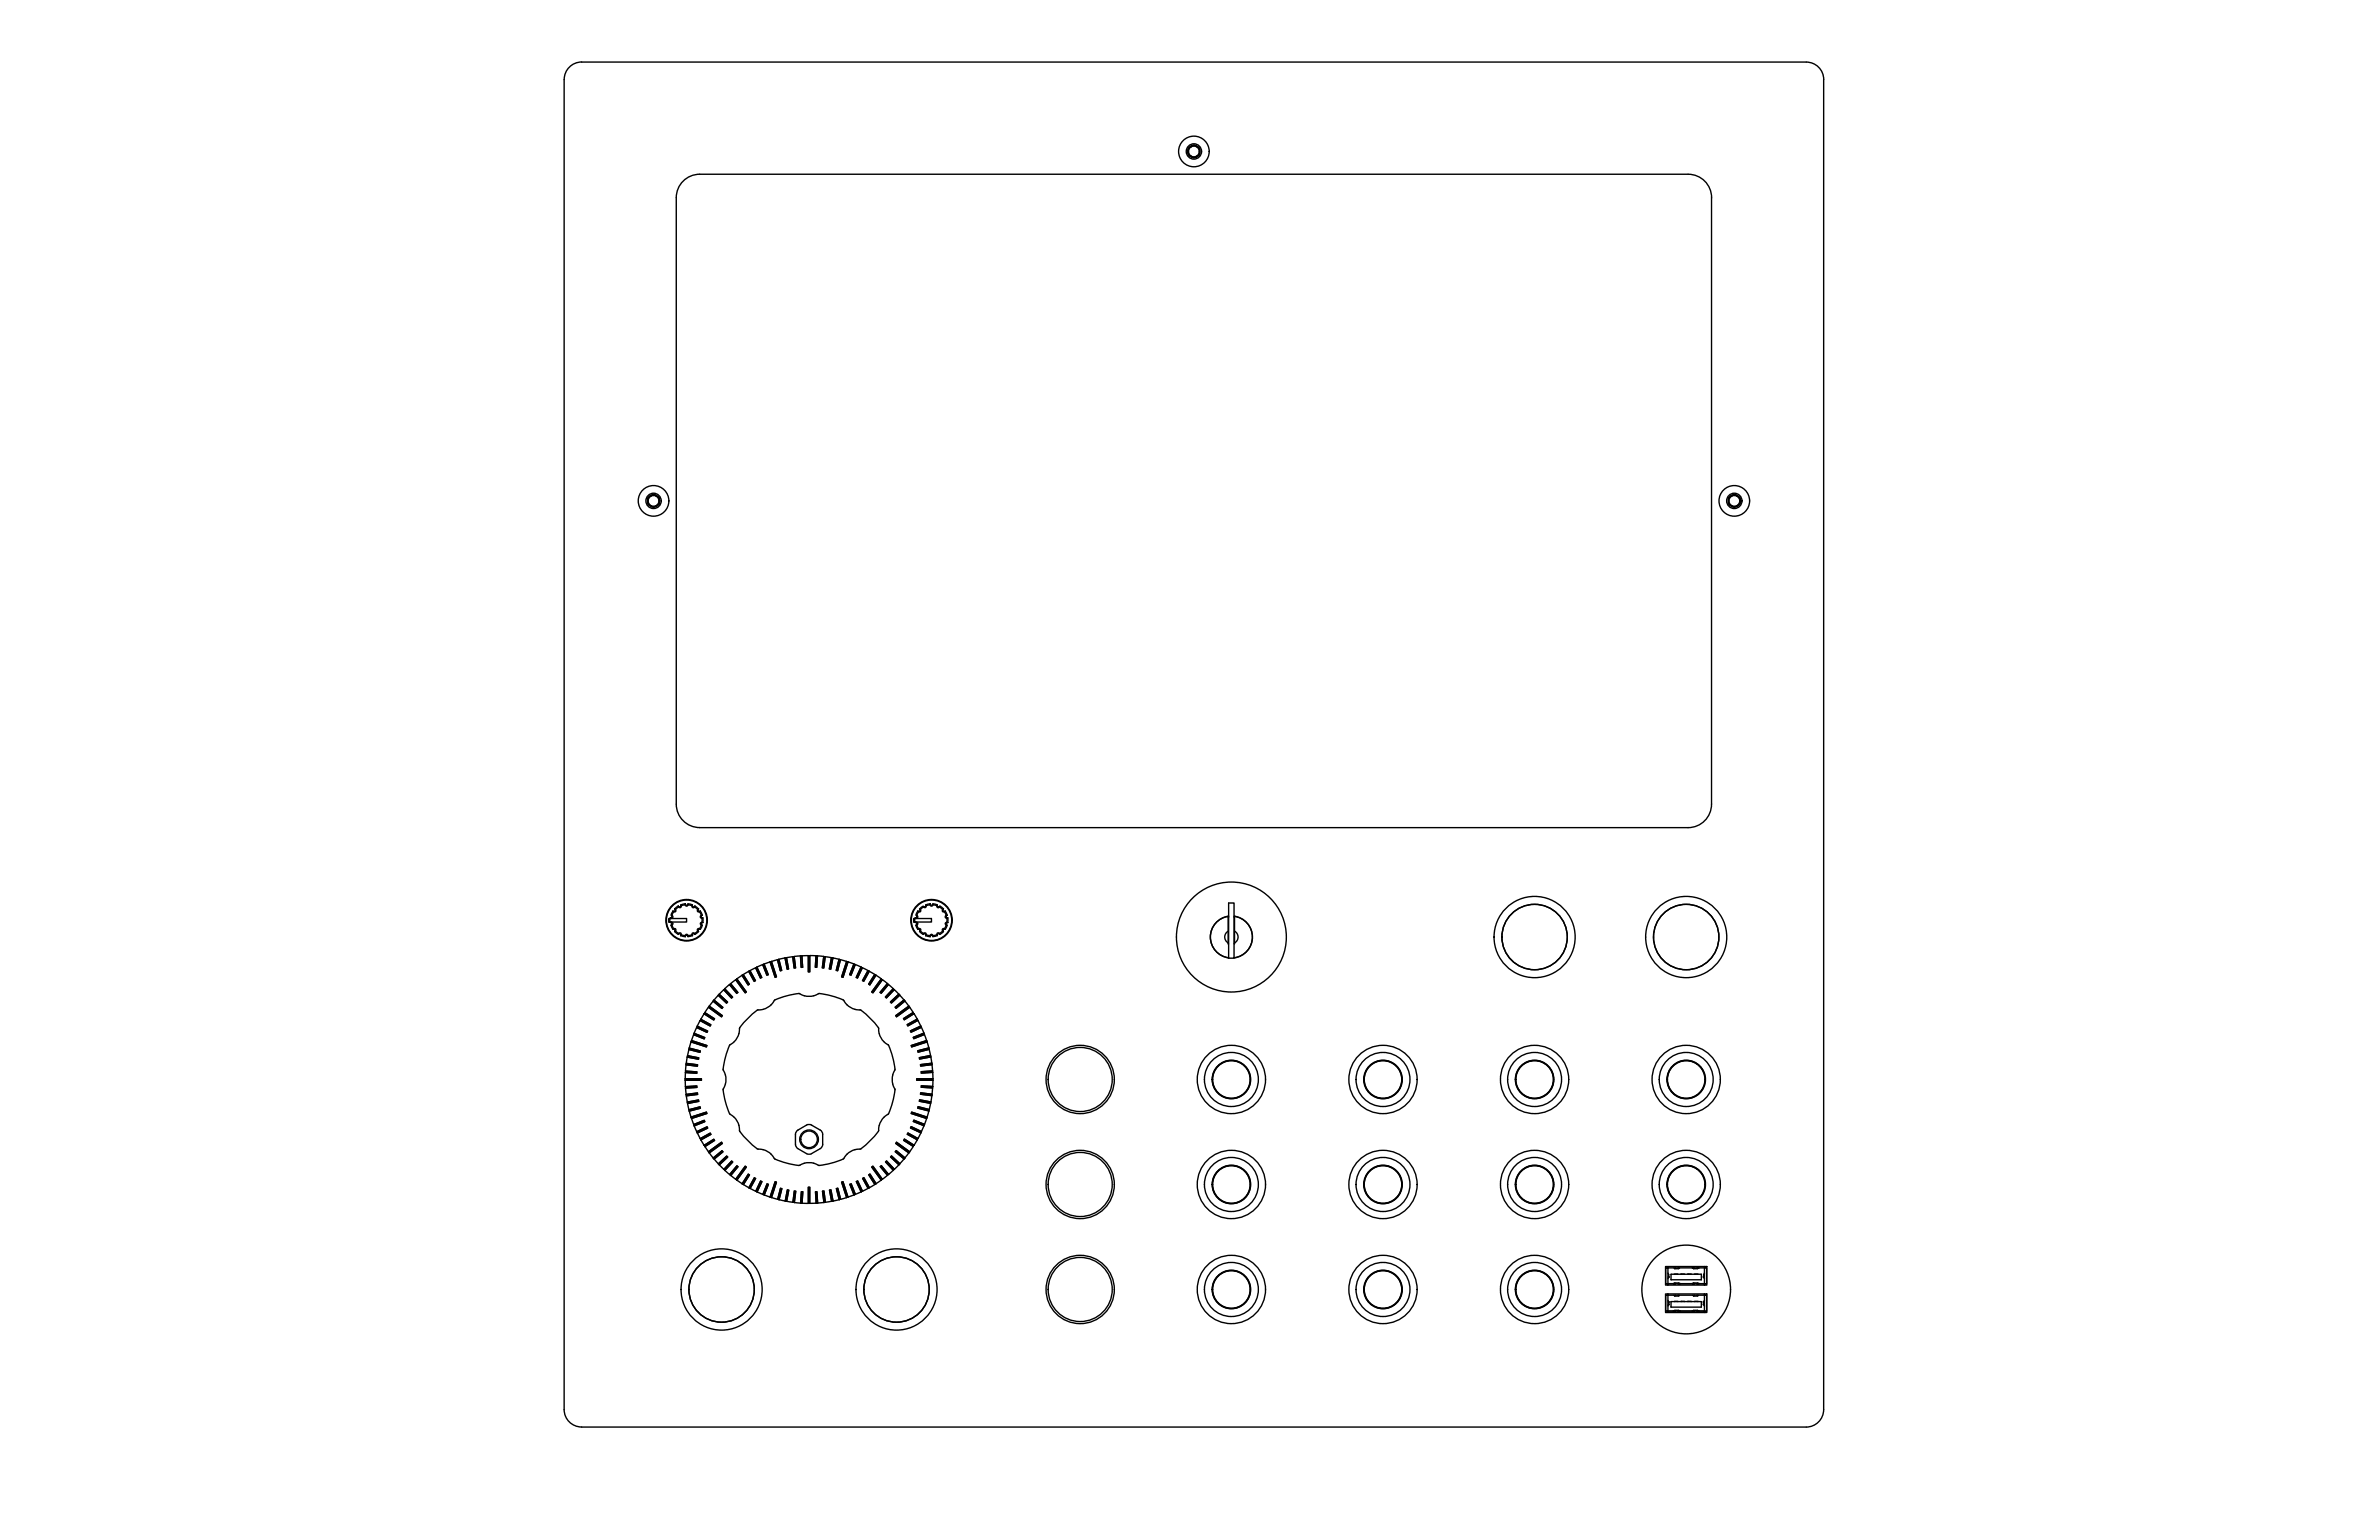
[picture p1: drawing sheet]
<svg xmlns="http://www.w3.org/2000/svg" width="864mm" height="559mm" viewBox="0 0 864 559" stroke-linecap="round" stroke-linejoin="round" font-family="sans-serif">
<!-- layer: Visible -->
<g fill="none" stroke="#000" stroke-width=".51">
<path d="M206.7 24.4a6.2 6.2 0 0 1 4.4-1.9h444.6a6.3 6.3 0 0 1 6.3 6.4v482.6a6.4 6.4 0 0 1-6.3 6.3h-444.6a6.4 6.4 0 0 1-6.3-6.3v-482.6a6.4 6.4 0 0 1 1.9-4.5zM431.4 53.8l.8-.4a1.45 1.45 0 0 1 2.3-.1 1.63 1.63 0 0 1 .9 2.2 1.26 1.26 0 0 1-1.1 1.2 1.61 1.61 0 0 1-2.4-.3 1.29 1.29 0 0 1-.5-1.6zM612.8 63.2h-358.8a8.5 8.5 0 0 0-8.5 8.5v220.1a8.5 8.5 0 0 0 8.5 8.5h358.8M612.8 63.2a8.5 8.5 0 0 1 8.5 8.5v220.1a8.5 8.5 0 0 1-8.5 8.5M235.2 180.6l.8-.4a1.93 1.93 0 0 1 3 .3l.2 .1v.9a1.44 1.44 0 0 1-1.1 2.1 1.65 1.65 0 0 1-2.3-.4 1.28 1.28 0 0 1-.6-1.6zM627.6 180.6l.7-.4a1.93 1.93 0 0 1 3 .3l.2 .1v.9a1.44 1.44 0 0 1-1.1 2.1 1.63 1.63 0 0 1-2.3-.4 1.28 1.28 0 0 1-.5-1.6zM243.1 333.3h-.3v1.3h6.4v-1.3h-6.1v1.3M243.3 334.5v.3M243.3 333.1v.2M243.6 335.7l.7 1.5M243.7 334.6v.1M243.7 334.7l-.4 .1a.5 .5 0 0 1 .6 .4 .5 .5 0 0 1-.4 .5h.4"/>
<path d="M243.7 333.2v.1M243.7 334.7l.6 .4a1.67 1.67 0 0 0 .2 2l-.2 .1a.5 .5 0 0 1 .7 .1 .5 .5 0 0 1-.1 .7l.3-.2M243.9 332.2a.5 .5 0 0 1 .4 .6 .5 .5 0 0 1-.6 .4M243.9 332.2l-.4-.1a.5 .5 0 0 1 .4 .6 .5 .5 0 0 1-.6 .4l.4 .1M244.3 330.6l-.7 1.5M244.6 330.8l-.7 1.4M244.6 337l.7 .1-.1 .7M244.9 338l1.3 1M245.2 330.1l-.3-.3a.5 .5 0 0 1 .1 .7 .5 .5 0 0 1-.7 .1l.3 .2M245.2 337.8l1.2 .9M245.2 330l.1 .7-.7 .1M246.2 328.8l-1.3 1"/>
<path d="M246.2 328.8a.49 .49 0 0 0 .7 .2 .49 .49 0 0 0 .2-.6 .56 .56 0 0 1-.1 .9 .56 .56 0 0 1-.8-.5zM246.4 338.8l-.2 .3a.5 .5 0 0 1 .7-.3 .5 .5 0 0 1 .2 .7l.2-.3M246.4 329.1l-1.2 .9M246.4 338.7l.6-.2 .3 .7M247.1 339.5l1.6 .4M247.3 339.2l1.4 .3M248.7 328.3l-1.4 .4M248.8 339.5v.4a.5 .5 0 0 1 .4-.5 .5 .5 0 0 1 .5 .5v-.4M248.8 328.3v-.3a.5 .5 0 0 0 .4 .5 .5 .5 0 0 0 .5-.5v.3M248.8 328.3l.4 .5 .5-.5M248.8 339.5l.4-.5 .5 .5M248.8 328l-1.7 .3"/>
<path d="M249.7 328.3l1.5 .4M249.7 328l1.7 .3M251.2 339.2l-1.5 .3M251.4 328.4a.49 .49 0 0 0 .2 .6 .49 .49 0 0 0 .7-.2 .56 .56 0 0 1-.8 .5 .56 .56 0 0 1-.1-.9zM251.4 339.5l-1.7 .4M252.1 338.8l.2 .3a.5 .5 0 0 0-.7-.3 .5 .5 0 0 0-.2 .7l-.2-.3M252.1 338.7l-.6-.2-.3 .7M252.1 329.1l1.2 .9M252.3 328.8l1.3 1M253.3 330.1l.3-.3a.5 .5 0 0 0-.1 .7 .5 .5 0 0 0 .7 .1l-.3 .2M253.3 330l-.1 .7 .7 .1M253.3 337.8l-1.2 .9"/>
<path d="M253.6 338l-1.3 1.1M253.9 337l-.7 .1 .1 .7M253.9 330.8l.7 1.4M254.2 330.6l.7 1.5M254.6 332.2a.5 .5 0 0 0-.4 .6 .5 .5 0 0 0 .6 .4M254.6 332.2l.3-.1a.5 .5 0 0 0-.3 .6 .5 .5 0 0 0 .5 .4l-.3 .1M254.8 334.7l.3 .1a.5 .5 0 0 0-.6 .4 .5 .5 0 0 0 .4 .5h-.3M254.8 333.2v1.5M254.8 334.7l-.6 .4a1.96 1.96 0 0 1-.1 2l.1 .1a.5 .5 0 0 0-.7 .1 .5 .5 0 0 0 .1 .7l-.3-.2M254.9 335.7l-.7 1.5M255.1 333.1v1.7M332 333.3h-.3v1.3h6.4v-1.3h-6.1v1.3"/>
<path d="M332.2 334.5v.3M332.2 333.1v.2M332.5 335.7l.7 1.5M332.6 334.6v.1M332.6 333.2v.1M332.6 334.7l-.4 .1a.5 .5 0 0 1 .6 .3 .5 .5 0 0 1-.3 .6h.3M332.6 334.7l.6 .4a1.89 1.89 0 0 0 .1 2l-.1 .1a.5 .5 0 0 1 .7 .1 .5 .5 0 0 1-.1 .7l.3-.2M332.8 332.2a.5 .5 0 0 1 .4 .6 .5 .5 0 0 1-.6 .4M332.8 332.2l-.3-.1a.5 .5 0 0 1 .3 .6 .5 .5 0 0 1-.6 .4l.4 .1M333.2 330.6l-.8 1.5M333.5 337l.7 .1-.1 .7M333.8 338l1.3 1"/>
<path d="M334.1 330.1l-.3-.3a.5 .5 0 0 1 .1 .7 .5 .5 0 0 1-.7 .1l.3 .2-.7 1.4M334.1 337.8l1.2 .9M334.1 330l.1 .7-.7 .1M335.1 328.8a.5 .5 0 0 0 .7 .2 .5 .5 0 0 0 .2-.6 .56 .56 0 0 1-.1 .9 .56 .56 0 0 1-.8-.5zM335.1 328.8l-1.3 1M335.3 338.8l-.2 .3a.51 .51 0 0 1 .7-.3 .51 .51 0 0 1 .2 .7l.2-.3M335.3 329.1l-1.2 .9M335.3 338.7l.6-.2 .3 .7M336 339.5l1.6 .4M336.2 339.2l1.4 .3M337.6 328.3l-1.4 .4M337.7 339.5v.4a.5 .5 0 0 1 .4-.5 .5 .5 0 0 1 .5 .5v-.4"/>
<path d="M337.7 328.3v-.3a.5 .5 0 0 0 .4 .5 .5 .5 0 0 0 .5-.5v.3M337.7 328.3l.4 .5 .5-.5M337.7 339.5l.4-.5 .5 .5M337.7 328l-1.7 .3M338.6 328.3l1.5 .4M338.6 328l1.7 .3M340.1 339.2l-1.5 .3M340.3 328.4a.49 .49 0 0 0 .2 .6 .49 .49 0 0 0 .7-.2 .56 .56 0 0 1-.8 .5 .56 .56 0 0 1-.1-.9zM340.3 339.5l-1.7 .4M341 338.8l.2 .3a.5 .5 0 0 0-.7-.3 .5 .5 0 0 0-.2 .7l-.2-.3M341 338.7l-.6-.2-.3 .7M341 329.1l1.2 .9"/>
<path d="M341.2 328.8l1.3 1M342.2 330.1l.3-.3a.5 .5 0 0 0-.1 .7 .5 .5 0 0 0 .7 .1l-.3 .2M342.2 337.8l-1.2 .9M342.2 330v.7l.6 .1M342.5 338l-1.3 1.1M342.8 330.8l.7 1.4M342.8 337l-.6 .1v.7M343.1 330.6l.7 1.5M343.5 332.2a.5 .5 0 0 0-.4 .6 .5 .5 0 0 0 .6 .4M343.5 332.2l.3-.1a.5 .5 0 0 0-.3 .6 .5 .5 0 0 0 .6 .4l-.4 .1M343.7 334.7l.4 .1a.5 .5 0 0 0-.7 .3 .5 .5 0 0 0 .4 .6h-.3M343.7 333.2v1.5"/>
<path d="M343.7 334.7l-.6 .4a1.96 1.96 0 0 1-.1 2l.1 .1a.5 .5 0 0 0-.7 .1 .5 .5 0 0 0 .1 .7l-.3-.2M343.8 335.7l-.7 1.5M344 333.1v1.7M445.9 337.9a2.42 2.42 0 0 0 0 4.2M446 332.9v9.6M446 327.7h2v20h-2zM446 332.5a7.6 7.6 0 0 0-6.6 7.5 7.6 7.6 0 0 0 6.6 7.6M448 332.9v9.6M448 332.5a7.6 7.6 0 0 1 6.6 7.5 7.6 7.6 0 0 1-6.6 7.6M448.2 337.9a2.42 2.42 0 0 1 0 4.2M262.7 359.1v.1M262.7 359.1l-1.6 1.7"/>
<path d="M262.7 359.2l2.9 3M263.1 358.8l2.8 3-.3 .4-2.9-3.1M263.1 358.8h.1M263.1 358.8l2.8 3M263.1 358.8l-.3 .4M264.8 357.2l-1.7 1.6M264.8 357.3h.1M264.8 357.3l2.7 3.2M265.2 356.9l2.7 3.2-.4 .4-2.7-3.2M265.2 356.9v.1M265.2 357l2.7 3.1M265.2 357l-.3 .3"/>
<path d="M267.1 355.5h.1M267.1 355.5l-1.9 1.4M267.1 355.5l3.4 4.8M267.5 355.2l3.4 4.8-.4 .3-3.4-4.8M267.5 355.2h.1M267.5 355.2l3.4 4.8M267.5 355.2l-.4 .3M269.4 353.9h.1M269.4 353.9l-1.9 1.3M269.4 353.9l2.2 3.5M269.8 353.6l2.2 3.5-.4 .3-2.2-3.5M269.8 353.6v.1"/>
<path d="M269.8 353.7l2.2 3.4M269.8 353.7l-.4 .2M271.8 352.4v.1M271.8 352.4l-2 1.2M271.8 352.5l2 3.6M272.2 352.2l2 3.7-.4 .2-2-3.7M272.2 352.2l2 3.7M272.3 352.2l-.5 .3M274.3 351.2l-2.1 1M274.3 351.2l1.8 3.7M274.7 350.9l1.8 3.8-.4 .2-1.8-3.7M274.7 350.9l1.8 3.8"/>
<path d="M274.8 351l-.5 .2M276.9 350l-2.1 .9M276.9 350v.1M276.9 350.1l1.5 3.8M277.3 349.8l1.6 3.9-.5 .2-1.5-3.9M277.3 349.8l.1 .1M277.4 349.9l1.5 3.8M277.4 349.9l-.5 .2M280 348.9l1.9 5.6-.5 .1-1.9-5.6 1.9 5.6M280 348.9l1.9 5.6M280.1 348.9l-2.7 .9M282.2 348.2l1.1 4.1"/>
<path d="M282.2 348.2l-2.2 .7M282.7 348.1l1.1 4-.5 .2-1.1-4.1M282.7 348.1h.1M282.7 348.1l-.5 .2M282.7 348.1l1.1 4M285 347.6l.8 4.1M285 347.6l-2.3 .5M285.5 347.5l.8 4.1-.5 .1-.8-4.1M285.5 347.5l.8 4.1M285.5 347.5l-.5 .1M287.8 347.2l.5 4.1M287.8 347.2h.1"/>
<path d="M287.8 347.1l-2.3 .4M288.3 347.1l.5 4.1-.5 .1-.5-4.1M288.3 347.1l.5 4.1M288.3 347.1l-.5 .1M290.6 346.8l-2.3 .3M290.6 346.9l.3 4.1h.5M290.6 346.9l.3 4.1M291.1 346.8l.3 4.2zM293.4 346.8v5.9h.5v-5.9M293.4 346.8v5.9M293.4 346.8l-2.8 .1M293.9 346.8v5.9"/>
<path d="M294 346.8h-.6M294 346.7l2.2 .1M296.2 346.8l-.2 4.2h.5l.2-4.1M296.2 346.9l-.2 4.1M296.2 346.8v.1M296.2 346.9h.5M296.7 346.9h.1M296.7 346.9l-.2 4.1M296.7 346.8l2.4 .3M299 347.1l-.5 4.1 .5 .1 .6-4.2M299 347.1l-.5 4.1M299 347.1h.1"/>
<path d="M299 347.1l.5 .1M299.6 347.1v.1M299.6 347.2l-.6 4.1M299.6 347.1l2.2 .4M301.8 347.5l.5 .1M301.8 347.5l-.7 4.1 .5 .1 .7-4.1M301.8 347.5l-.7 4.1M301.8 347.5h.1M302.3 347.6l-.7 4.1M302.3 347.6l2.3 .5M304.6 348.1l-1 4 .5 .2 1-4.1M304.6 348.1l-1 4"/>
<path d="M304.6 348.1h.1M304.6 348.1l.5 .1M305.1 348.3l-1 4M305.1 348.2l2.2 .7M305.1 348.2v.1M307.3 348.9l.5 .2M307.3 348.9l-1.8 5.6 .5 .1 1.8-5.6M307.3 348.9l-1.8 5.6M307.8 349l-1.8 5.6M307.8 349l2.2 .8M310 349.8l.4 .2M310 349.8l-1.6 3.9"/>
<path d="M310 349.8l-1.6 3.9 .5 .2 1.6-3.9M310 349.8h.1M310.4 350l-1.5 3.9M310.5 350h-.1M310.5 350l2.1 .9M312.6 350.9l.4 .3M312.6 350.9l-1.8 3.8 .5 .2 1.7-3.8M312.6 350.9l-1.8 3.8M312.6 350.9h.1M313 351.1l-1.7 3.8M313 351.1l2.1 1.1M315.1 352.2l.4 .3"/>
<path d="M315.1 352.2l-2 3.6M315.1 352.2l-2 3.6 .4 .3 2.1-3.7M315.1 352.2h.1M315.5 352.5l-2 3.6M315.5 352.4l2 1.2M315.6 352.4l-.1 .1M317.5 353.6l.5 .3M317.5 353.6l-2.2 3.5 .4 .3 2.3-3.5M317.5 353.6l-2.2 3.5M318 353.9l-2.3 3.5M318 353.9l1.9 1.3M319.9 355.2l.4 .3"/>
<path d="M319.9 355.2l-3.5 4.8M319.9 355.2l-3.5 4.8 .5 .3 3.4-4.8M319.9 355.2h.1M320.3 355.5l-3.4 4.8M320.3 355.5h.1M320.3 355.5l1.8 1.4M322.1 356.9l.4 .3M322.1 356.9l-2.6 3.2 .4 .3 2.6-3.2M322.1 356.9l-2.6 3.2M322.5 357.2l-2.6 3.2M322.5 357.2l1.8 1.5M324.2 358.8l-2.8 3"/>
<path d="M324.2 358.8l.4 .3M324.3 358.8l-2.9 3 .4 .3 2.8-3M324.3 358.8h-.1M324.6 359.1l-2.8 3M324.6 359.1l1.7 1.6M324.6 359.1h.1M250.8 378.1h.1M250.9 378l-.7 2.3M250.9 378.1l5.6 1.8M251 377.6l5.6 1.8-.1 .5-5.7-1.8M251 377.6l5.6 1.8M251.1 377.6l-.2 .5"/>
<path d="M251.8 375.4l-.8 2.2M251.8 375.4l3.9 1.6M252 375l-.2 .4M252 375l3.8 1.5-.1 .5-3.9-1.6M252 375l3.8 1.5M252.9 372.8l-.9 2.1M252.9 372.8v.1M252.9 372.9l3.8 1.7M253.1 372.4l3.8 1.7-.2 .5-3.8-1.8M253.1 372.4h.1M253.2 372.4l3.7 1.7M253.2 372.4l-.3 .4"/>
<path d="M254.2 370.3l-1.1 2.1M254.2 370.3l3.6 2M254.4 369.9l3.6 2-.2 .4-3.6-2M254.4 369.9l3.6 2M254.5 369.9l-.3 .4M255.6 367.9h.1M255.6 367.9l-1.2 1.9M255.6 367.9l3.5 2.2M255.8 367.4l3.6 2.3-.3 .4-3.5-2.2M255.8 367.4l.1 .1M255.9 367.5l3.5 2.2M255.9 367.4l-.3 .5"/>
<path d="M257.2 365.5l-1.4 1.9M257.2 365.5h.1M257.2 365.5l4.7 3.5M257.5 365.1l4.7 3.5-.3 .4-4.7-3.5M257.5 365.1h.1M257.5 365.1l4.7 3.5M257.5 365.1l-.3 .4M258.9 363.3l-1.4 1.8M258.9 363.3l3.2 2.6M259.2 362.9l3.2 2.6-.3 .4-3.2-2.6M259.2 362.9h.1M259.2 362.9l-.3 .4"/>
<path d="M259.2 362.9l3.2 2.6M260.7 361.1l.1 .1M260.7 361.1l-1.5 1.8M260.8 361.2l3 2.8M261.1 360.8l3 2.8-.3 .4-3.1-2.9M261.1 360.8h.1M261.1 360.8l3 2.8M261.1 360.8l-.3 .4M268.4 373.2a6.8 6.8 0 0 1-3.6 6.1l-1.5 4.3a10.1 10.1 0 0 0-.6 4.9l.6 1.5M281.1 363.1a6.8 6.8 0 0 1-6.2 3.4l-4 3.6-2.5 3.1M290 360.5l-5.3 1.1-3.6 1.4M290 360.5l2 .8"/>
<path d="M295.4 361.3l-1.7 .2-1.7-.2M297.1 360.6l-1.7 .7M297.1 360.6l4.7 .7a9.4 9.4 0 0 1 4.6 2l.7 .9a6.4 6.4 0 0 0 3.2 2M310.3 366.2l1 .2a2.59 2.59 0 0 1 2.6 1.3l2 1.8a9.8 9.8 0 0 1 3.1 3.9 6.8 6.8 0 0 0 3.6 5.9l1.4 4.3a9.6 9.6 0 0 1 .7 4.9 7 7 0 0 0 .2 6.9l-.9 4.4a9.8 9.8 0 0 1-1.9 4.7l-1.3 .9M326.2 360.8l.4 .3M326.2 360.8l-3 2.8M326.3 360.7l-3.1 2.9 .4 .4 3-2.9M326.3 360.7l-.1 .1M326.6 361.1l-3 2.9M326.6 361.1l1.5 1.7M326.6 361.1h.1M328.1 362.9l-3.1 2.6"/>
<path d="M328.1 362.8l1.8 2.3M328.1 362.8l-3.1 2.7 .3 .4 3.2-2.7-3.2 2.7M328.1 362.8v.1M329.9 365.1l.3 .4M329.9 365.1l-4.8 3.5M329.9 365.1l-4.8 3.5 .3 .4 4.8-3.5M329.9 365.1h.1M330.2 365.5l-4.8 3.5M330.2 365.5l1.3 1.9M330.2 365.5h.1M331.5 367.4l.2 .4M331.5 367.4l-3.5 2.2"/>
<path d="M331.5 367.4l-3.5 2.2 .3 .4 3.5-2.2M331.5 367.4h.1M331.7 367.8l-3.4 2.2M331.8 367.8h-.1M331.8 367.8l1.2 2M332.9 369.8l.3 .5M333 369.8l-3.7 2 .2 .5 3.7-2M333 369.8l-3.7 2M333.2 370.3l-3.7 2M333.2 370.2l1 2.1M334.2 372.3l.2 .5M334.2 372.3l-3.7 1.8"/>
<path d="M334.2 372.3h.1M334.2 372.3l-3.7 1.8 .2 .4 3.7-1.7M334.4 372.8l-3.7 1.7M334.5 372.8l.9 2.1M335.3 374.9l-3.8 1.5M335.3 374.9h.1M335.3 374.9l.2 .5M335.4 374.9l-3.9 1.5 .2 .5 3.9-1.5M335.5 375.4l-3.8 1.5M335.6 375.4l.9 2.7M335.6 375.4h-.1M336.5 378.1l-5.6 1.8"/>
<path d="M336.5 378.1l-5.6 1.8-.1-.5 5.6-1.8-5.6 1.8M336.5 378.1h.1M336.5 378l.7 2.2M248.7 391.5h5.9v.5h-5.9M248.7 391.5h5.9M248.7 392h5.9M248.8 392v2.3M248.8 391.4v.6M248.8 394.3l4.2-.2v.5l-4.2 .2M248.8 389.2h.1M248.8 394.3h.1M248.8 389.2v2.2"/>
<path d="M248.8 388.7l4.2 .2v.5l-4.2-.2M248.8 388.7h.1M248.8 394.8h.1M248.9 389.2l4.1 .2M248.9 394.8l.2 2.3M248.9 394.3v.5M248.9 388.7l4.1 .2M248.9 388.7v.5M249 386.4h.1M249 386.3l-.2 2.4M249.1 386.4l4.1 .5M249.1 385.8l4.1 .6v.5l-4.2-.5"/>
<path d="M249.1 397.1l4.1-.5 .1 .5-4.1 .5M249.1 385.8l.1 .1M249.1 397.1l.1 .5M249.1 397.6l.4 2.3M249.2 385.9l4 .5M249.2 385.8l-.1 .6M249.5 383.6l4.1 .7M249.5 383.6l-.4 2.2M249.5 399.9l4.1-.8 .1 .5-4.1 .8M249.5 399.9l.1 .5M249.6 383.1l4.1 .8-.1 .4-4.1-.7M249.6 383.1l4.1 .8"/>
<path d="M249.6 383.1l-.1 .5M250.1 380.8h.1M250.1 380.8l-.5 2.3M250.1 380.8l4 1M250.2 380.3l4 1.1-.1 .4-4-1M250.2 380.3h.1M250.2 380.3l4 1.1M250.2 380.3l-.1 .5M253 394.1l-4.1 .2M253 394.6l-4.1 .2M253.2 396.6l-4.1 .5M253.3 397.1l-4.1 .5"/>
<path d="M253.6 399.1l-4.1 .8M253.7 399.6l-4.1 .8M262.5 395.4l.8 4.4a8.4 8.4 0 0 0 2.1 4.8 7 7 0 0 1 3.2 5.9M263.3 393.4l-.8 2M263.3 390l.2 1.7-.2 1.7M332.8 391.5h5.8M332.8 392h5.8M333.7 399.6l4.1 .7M333.8 399.1l4.1 .8M334.1 397l4.1 .6M334.2 396.5l4.1 .6M334.4 394.5l4.1 .3"/>
<path d="M334.4 394l4.2 .3M337.1 380.3l-4 1M337.1 380.3h.1M337.1 380.2l.2 .5M337.2 380.3l-4.1 1 .2 .5 4-1.1M337.3 380.7l.5 2.3M337.3 380.7l-4 1.1M337.8 383v.5M337.8 383l-4.1 .8M337.8 383h.1M337.8 383l-4.1 .8 .1 .5 4.1-.8M337.9 399.9h.1"/>
<path d="M337.9 383.5l-4.1 .8M337.9 399.8l-.1 .5M337.9 383.5l.4 2.3M337.9 399.9l-4.1-.8-.1 .5 4.1 .7M337.9 383.5h.1M338.2 397.6h.1M338.2 385.8l-4.1 .5M338.2 385.8h.1M338.2 385.8l.1 .5M338.3 385.8l-4.2 .5 .1 .5 4.1-.5M338.3 397.6l-.4 2.2M338.3 397.1h.1"/>
<path d="M338.3 386.3l-4.1 .5M338.3 397l-.1 .6M338.3 386.3l.2 2.3M338.3 397.1l-4.1-.6-.1 .5 4.2 .6M338.3 386.3h.1M338.5 388.6v.5M338.5 394.8h.1M338.5 388.6l-4.1 .3M338.5 388.6h.1M338.5 388.6l-4.1 .3v.5l4.1-.3M338.5 389.1l-4.1 .3M338.5 394.7l-.2 2.4"/>
<path d="M338.6 394.2l-.1 .5M338.6 394.3l-4.2-.3v.5l4.1 .3M338.6 389.1l.1 2.3M338.6 391.4v.6M338.6 391.5h-5.8v.5h5.8M338.7 392l-.1 2.2M249.6 400.4h.1M249.6 400.4l.5 2.3M250.1 402.7l4-1.1 .2 .5-4.1 1.1M250.1 402.7h.1M250.1 402.7l.2 .5M250.2 403.2h.1"/>
<path d="M250.2 403.2l.7 2.2M250.8 405.4l5.7-1.9 .1 .5-5.6 1.8M250.9 405.3l-.1 .1M250.9 405.3l.2 .5M251 405.8l.8 2.2M251.1 405.8h-.1M251.8 408.1l3.9-1.6 .2 .5-3.9 1.5M251.8 408v.1M251.8 408l.2 .5M252 408.5h.1M252 408.5l.9 2.1M252.9 410.7l3.8-1.8 .2 .4-3.8 1.8"/>
<path d="M253 410.6l.2 .5M253 410.6l-.1 .1M253.1 411.1l1.1 2.1M253.2 411.1h-.1M254.1 401.6l-4 1.1M254.2 413.2l3.6-2 .3 .4-3.6 2M254.2 413.1l.3 .5M254.2 413.2h.1M254.3 402.1l-4 1.1M254.4 413.6l1.2 2M255.6 415.6l3.5-2.2 .3 .4-3.5 2.3M255.6 415.6l.3 .4"/>
<path d="M255.7 415.6h-.1M255.7 406.5l-3.9 1.5M255.9 407l-3.9 1.5M255.9 416l1.3 1.9M255.9 416v.1M256.5 403.5l-5.6 1.8M256.6 404l-5.5 1.8M256.7 408.9l-3.7 1.7M256.9 409.3l-3.7 1.8M257.2 417.9l4.7-3.4 .3 .4-4.7 3.4M257.2 417.9h.1M257.2 417.9l.3 .4"/>
<path d="M257.5 418.3l1.4 1.9M257.5 418.3h.1M257.8 411.2l-3.6 2M258.1 411.6l-3.6 2M259.1 413.4l-3.4 2.2M259.4 413.8l-3.5 2.2M261.9 414.5l-4.7 3.4M262.1 417.5l-3.2 2.7M262.2 414.9l-4.7 3.4M262.4 417.9l-3.1 2.7M263.8 419.5l-3 2.8M264.2 419.8l-3 2.9"/>
<path d="M268.5 410.5l3 3.4a8.6 8.6 0 0 0 4.2 3.1 6.9 6.9 0 0 1 5.6 3.6l4.3 1.5a8.5 8.5 0 0 0 5.1 .5 6.2 6.2 0 0 1 6.4 .2M288.8 415.2l.6 1.4 3.4 2M289.6 410.1l3.9-2.1 1.1 .2 3.2 1.9 .8 1.1v4M289.7 410.1l-.9 1.1v4M297.8 416.8l-3.5 2-1.5-.2M298.7 415.2l-.4 1.1-.5 .5M310.3 417.2a6.5 6.5 0 0 0-4 3.1M312.2 417l-1.9 .2M319.2 408.3l-.2 1a2.58 2.58 0 0 1-1.3 2.6l-3.1 3.3-2.4 1.8M320.9 405.4l-1.1 1.4-.6 1.5M323.3 419.8l3 2.8M323.6 419.4l3 2.9"/>
<path d="M325 417.9l3.2 2.6M325.1 414.9l4.8 3.4M325.3 417.5l3.2 2.6M325.4 414.5l4.8 3.4M328 413.8l3.5 2.2M328.3 413.3l3.5 2.2M329.3 411.6l3.7 2M329.6 411.1l3.6 2M329.9 418.3h.1M329.9 418.3l-1.4 1.8M330.2 417.9l-.3 .4M330.2 417.9h.1"/>
<path d="M330.2 417.9l-4.8-3.4-.3 .4 4.8 3.4M330.5 409.3l3.7 1.7M330.7 408.8l3.8 1.8M330.8 404l5.5 1.8M330.9 403.5l5.6 1.8M331.5 416h.1M331.5 406.9l3.9 1.6M331.5 416l-1.3 1.9M331.7 406.5l3.9 1.5M331.8 415.5l-.3 .4M331.8 415.5v.1M331.8 415.6l-3.5-2.3-.3 .5 3.5 2.2"/>
<path d="M333 413.6h.1M333 413.6l-1.2 2M333.1 402.1l4 1M333.2 413.1l-.3 .4M333.2 413.1h.1M333.2 413.1l-3.6-2-.3 .5 3.7 2M333.3 401.6l4 1M334.2 411l.1 .1M334.3 411l-1.1 2.1M334.5 410.6l-.3 .4M334.5 410.6h.1M334.5 410.6l-3.8-1.8-.2 .5 3.8 1.8"/>
<path d="M335.4 408.5l-.9 2.1M335.6 408l-.2 .4M335.6 408l-3.9-1.5-.2 .4 3.9 1.6M336.3 405.8h.1M336.4 405.8l-.8 2.2M336.5 405.3v.1M336.5 405.3l-.2 .5M336.5 405.4l-5.6-1.9-.1 .5 5.6 1.8M337.1 403.1h.1M337.2 403.1l-.7 2.3M337.3 402.6l-.1 .5M337.3 402.6l-4-1-.2 .5 4.1 1"/>
<path d="M337.8 400.3h.1M337.8 400.3l-.5 2.3M258.9 420.2l3.2-2.7 .3 .4-3.1 2.7M258.9 420.2h.1M259 420.2l.3 .3M259.2 420.6l1.6 1.7M260.8 422.3l3-2.8 .4 .3-3 2.9M260.8 422.3l.4 .3M261.1 422.7l1.7 1.6M262.8 424.3l2.8-3 .4 .3-2.9 3M262.8 424.3l.4 .3M263.1 424.7l1.8 1.5"/>
<path d="M264.9 426.2l2.6-3.2 .4 .3-2.6 3.2M264.9 426.2l.4 .3M265.3 426.5l1.8 1.4M265.3 426.5h.1M265.6 421.3l-2.8 3M266 421.6l-2.9 3M267.1 427.9l3.4-4.7 .4 .3-3.4 4.7M267.1 427.9h.1M267.1 427.9l.4 .3M267.5 428.2l1.9 1.3M267.5 423l-2.6 3.2M267.9 423.3l-2.6 3.2"/>
<path d="M269.4 429.6l2.3-3.6 .4 .3-2.3 3.5M269.4 429.5v.1M269.4 429.5l.5 .3M269.9 429.8l1.9 1.2M269.9 429.8h-.1M270.5 423.2l-3.4 4.7M270.9 423.5l-3.4 4.7M271.7 426l-2.3 3.5M271.8 431l2.1-3.6 .4 .2-2 3.6M271.9 431h-.1M271.9 430.9l.4 .3M272.1 426.3l-2.2 3.5"/>
<path d="M272.3 431.2l2.1 1.1M272.3 431.2h.1M273.9 427.4l-2 3.6M274.3 427.6l-2 3.6M274.3 432.3l1.8-3.8 .5 .3-1.8 3.7M274.4 432.3h-.1M274.4 432.2l.4 .3M274.8 432.5l2.1 .9M274.8 432.5h.1M276.1 428.5l-1.7 3.8M276.6 428.8l-1.8 3.7M276.9 433.4l1.6-3.8 .4 .1-1.5 3.9"/>
<path d="M277 433.4l.4 .2M277.4 433.6l2.2 .8M277.4 433.6h.1M278.5 429.6l-1.6 3.8M278.9 429.7l-1.5 3.9M279.6 434.3l1.8-5.5 .5 .1-1.9 5.7M279.6 434.3l.5 .2M280 434.5l2.3 .7M280.1 434.5l-.1 .1M281.4 428.8l-1.8 5.5M281.9 428.9l-1.8 5.6M282.3 435.2l1-4 .5 .1-1 4"/>
<path d="M282.3 435.1l.5 .2M282.8 435.3l2.3 .5M282.8 435.3h.1M283.3 431.2l-1 4M283.8 431.3l-1 4M285.1 435.8l.7-4.1 .5 .1-.8 4.1M285.1 435.8h.1M285.1 435.8l.5 .1M285.6 435.9l2.2 .4M285.6 435.9h-.1M285.8 431.7l-.7 4.1M286.3 431.8l-.7 4.1"/>
<path d="M287.8 436.3l.6-4.1h.5l-.6 4.2M287.8 436.2v.1M287.8 436.2l.6 .1M288.3 436.3l2.4 .3M288.4 432.2l-.6 4M288.4 436.3l-.1 .1M288.9 432.2l-.5 4.1M290.6 436.6l.3-4.2h.5l-.3 4.2M290.6 436.5v.1M290.7 436.5l.5 .1M290.9 432.4l-.3 4.1M291.1 436.6h.1"/>
<path d="M291.2 436.6l2.2 .1M291.4 432.4l-.3 4.2M293.4 430.8v5.9M293.9 430.8v5.9v-5.9h-.5v5.9M296 432.4l.3 4.2M296.3 436.6h.1M296.3 436.6h-2.9M296.5 432.4l.3 4.1M296.8 436.6l-.3-4.2h-.5l.3 4.2M296.8 436.5v.1M296.8 436.5h-.5M298.6 432.2l.5 4.1"/>
<path d="M299.1 432.1l.5 4.1M299.1 436.3v.1M299.1 436.3l-2.3 .2M299.6 436.2l-.5 .1M299.6 436.3l-.5-4.2-.5 .1 .5 4.2M299.6 436.2v.1M301.1 431.8l.8 4.1M301.6 431.7l.8 4.1M301.9 435.9l-2.3 .4M301.9 435.9h.1M302.4 435.8l-.8-4.1-.5 .1 .8 4.1M302.4 435.8h.1"/>
<path d="M302.4 435.8l-.5 .1M303.6 431.3l1.1 4M304.1 431.1l1 4M304.7 435.3h.1M304.7 435.3l-2.3 .5M305.1 435.2l-1-4.1-.5 .2 1.1 4M305.1 435.1v.1M305.1 435.1l-.4 .1M305.5 428.9l1.8 5.6M306 428.8l1.8 5.5M306.3 420.3l-4.5 1.8-4.7 .7M307.3 434.5v.1"/>
<path d="M307.4 434.5l-2.2 .7M307.8 434.3v.1M307.8 434.3l-.5 .2M307.8 434.4l-1.8-5.6-.5 .1 1.8 5.7M308.5 429.7l1.5 3.9M309 429.5l1.5 3.9M310 433.6h.1M310 433.6l-2.2 .8M310.5 433.4l-1.5-3.9-.5 .2 1.5 3.9M310.5 433.4l-.5 .2M310.9 428.7l1.7 3.8M311.3 428.5l1.8 3.7"/>
<path d="M312.6 432.5h.1M312.6 432.5l-2.1 .9M313.1 432.2v.1M313.1 432.2l-.5 .2M313.1 432.3l-1.8-3.8-.4 .2 1.7 3.8M313.1 427.6l2 3.6M313.6 427.3l2 3.6M315.1 431.2h.1M315.2 431.2l-2.1 1M315.4 426.3l2.2 3.4M315.6 430.9v.1M315.6 430.9l-.5 .3"/>
<path d="M315.6 431l-2-3.7-.5 .3 2.1 3.6M315.8 426l2.2 3.5M316.4 423.5l3.5 4.7M316.9 423.2l3.4 4.7M317.6 429.8l-2 1.2M318 429.5l-.4 .2M318 429.5h.1M318 429.5l-2.2-3.5-.4 .3 2.2 3.4M319.5 423.3l2.7 3.2M319.9 428.2l-1.9 1.3M319.9 423l2.6 3.1M320.3 427.9h.1"/>
<path d="M320.3 427.9l-.4 .3M320.3 427.9l-3.4-4.7-.5 .3 3.5 4.7M321.5 421.6l2.8 3M321.8 421.3l2.9 3M322.2 426.5h.1M322.2 426.5l-1.9 1.4M322.5 426.1l-2.6-3.1-.4 .3 2.7 3.2M322.5 426.1l-.4 .3M324.3 424.6h.1M324.3 424.6l-1.7 1.6M324.6 424.2l-.3 .4M324.7 424.3h.1"/>
<path d="M324.7 424.3l-2.9-3-.3 .3 2.8 3M326.3 422.6v.1M326.3 422.6l-1.6 1.7M326.6 422.3l-3-2.9-.3 .4 3 2.9M326.6 422.2l-.3 .4M328.2 420.5h.1M328.2 420.5l-1.5 1.8M328.5 420.1l-3.2-2.6-.3 .4 3.2 2.6M328.5 420.1l-.3 .4M604.6 459.6h15v6.7h-15zM605.5 459.6v.5M605.5 459.7l-.3 .3"/>
<path d="M618.7 459.6v.5M618.7 459.7l.3 .3M604.6 469.5h15v6.8h-15zM604.7 470h.8v5.8h-.8zM604.7 460.1h.8v5.7h-.8zM605.2 475.8l.3 .3M605.2 465.8l.3 .3M605.5 469.6v.4M605.5 476.3v-.5h13.2v.5M605.5 461.9a1.69 1.69 0 0 1 0 2.1M605.5 466.3v-.5h13.2v.5M605.5 475.7h2.2"/>
<path d="M605.5 471.8l.3 .6-.3 1.5M605.5 470h13.2M605.5 469.5v.1M605.5 465.8h2.2M605.5 460.1h13.2M605.5 469.6l-.3 .4M606.6 472.3h10.9l.1 1.9-11 .1zM606.6 462.4h10.9l.1 1.9-11 .1zM607.6 475.8l.4-.3 .2 .3M607.6 470l.4 .3M607.6 460.1l.4 .3 .2-.3M607.6 465.8l.4-.3 .2 .3"/>
<path d="M607.8 472.3h1.2M607.8 462.4h1.2M608 475.5h1.4M608 470.3h1.4M608 465.5h1.4M608 460.4h1.4M608.2 470l-.2 .3M609.1 475.8l.3-.3 .3 .3M609.1 465.8l.3-.3 .3 .3M609.2 470l.2 .3 .3-.3M609.2 460.1l.2 .3 .3-.3M609.7 475.7h4.9"/>
<path d="M609.7 465.8h4.9M610.3 472.3h1.2M610.3 462.4h1.2M612.7 472.3h1.2M612.7 462.4h1.2M614.4 475.8l.4-.3 .3 .3M614.4 470l.4 .3M614.4 460.1l.4 .3 .3-.3M614.4 465.8l.4-.3 .3 .3M614.8 475.5h1.4M614.8 470.3h1.4M614.8 465.5h1.4"/>
<path d="M614.8 460.4h1.4M615.1 470l-.3 .3M615.1 472.3h1.3M615.1 462.4h1.3M616 470l.2 .3 .4-.3M616 475.8l.2-.3 .4 .3M616 460.1l.2 .3 .4-.3M616 465.8l.2-.3 .4 .3M616.5 475.7h2.2M616.5 465.8h2.2M617.5 462.4h.1M617.6 474.2l-.1 .1"/>
<path d="M618.7 469.6v.4M618.7 470h.8v5.8h-.8zM618.7 461.9a1.69 1.69 0 0 0 0 2.1M618.7 460.1h.8v5.7h-.8zM618.7 471.8l-.3 .6 .3 1.5M618.7 469.5v.1M618.7 469.6l.3 .4M619 475.8l-.3 .3M619 465.8l-.3 .3"/>
<circle cx="433.4" cy="55" r="5.6"/>
<circle cx="433.4" cy="55" r="2.78"/>
<circle cx="433.4" cy="55" r="1.98"/>
<circle cx="433.4" cy="55" r="2.3"/>
<circle cx="237.2" cy="181.7" r="5.6"/>
<circle cx="237.2" cy="181.7" r="2.78"/>
<circle cx="237.2" cy="181.7" r="1.98"/>
<circle cx="237.2" cy="181.7" r="2.3"/>
<circle cx="629.6" cy="181.7" r="5.6"/>
<circle cx="629.6" cy="181.7" r="2.78"/>
<circle cx="629.6" cy="181.7" r="1.98"/>
<circle cx="629.6" cy="181.7" r="2.3"/>
<circle cx="249.2" cy="333.9" r="7.5"/>
<circle cx="249.2" cy="333.9" r="7.3"/>
<circle cx="338.1" cy="333.9" r="7.5"/>
<circle cx="338.1" cy="333.9" r="7.3"/>
<circle cx="447" cy="340" r="20"/>
<circle cx="557.1" cy="340" r="11.9"/>
<circle cx="557.1" cy="340" r="14.7"/>
<circle cx="612.1" cy="340" r="11.9"/>
<circle cx="612.1" cy="340" r="14.7"/>
<circle cx="392.1" cy="391.7" r="12.4"/>
<circle cx="392.1" cy="391.7" r="11.6"/>
<circle cx="447" cy="391.7" r="12.4"/>
<circle cx="447" cy="391.7" r="6.9"/>
<circle cx="447" cy="391.7" r="6.8"/>
<circle cx="447" cy="391.7" r="7"/>
<circle cx="447" cy="391.7" r="9.8"/>
<circle cx="502" cy="391.7" r="12.4"/>
<circle cx="502" cy="391.7" r="6.9"/>
<circle cx="502" cy="391.7" r="6.8"/>
<circle cx="502" cy="391.7" r="7"/>
<circle cx="502.1" cy="391.7" r="9.8"/>
<circle cx="557.1" cy="391.7" r="12.4"/>
<circle cx="557.1" cy="391.7" r="6.9"/>
<circle cx="557.1" cy="391.7" r="6.8"/>
<circle cx="557.1" cy="391.7" r="7"/>
<circle cx="557.1" cy="391.7" r="9.8"/>
<circle cx="612.1" cy="391.7" r="12.4"/>
<circle cx="612.1" cy="391.7" r="6.9"/>
<circle cx="612.1" cy="391.7" r="6.8"/>
<circle cx="612.1" cy="391.7" r="7"/>
<circle cx="612.1" cy="391.7" r="9.8"/>
<circle cx="293.7" cy="413.4" r="3.4"/>
<circle cx="293.7" cy="413.4" r="3"/>
<circle cx="392.1" cy="429.8" r="12.4"/>
<circle cx="392.1" cy="429.8" r="11.6"/>
<circle cx="447" cy="429.8" r="12.4"/>
<circle cx="447" cy="429.8" r="6.9"/>
<circle cx="447" cy="429.8" r="6.8"/>
<circle cx="447" cy="429.8" r="7"/>
<circle cx="447" cy="429.8" r="9.8"/>
<circle cx="502" cy="429.8" r="12.4"/>
<circle cx="502" cy="429.8" r="6.9"/>
<circle cx="502" cy="429.8" r="6.8"/>
<circle cx="502" cy="429.8" r="7"/>
<circle cx="502.1" cy="429.8" r="9.8"/>
<circle cx="557.1" cy="429.8" r="12.4"/>
<circle cx="557.1" cy="429.8" r="6.9"/>
<circle cx="557.1" cy="429.8" r="6.8"/>
<circle cx="557.1" cy="429.8" r="7"/>
<circle cx="557.1" cy="429.8" r="9.8"/>
<circle cx="612.1" cy="429.8" r="12.4"/>
<circle cx="612.1" cy="429.8" r="6.9"/>
<circle cx="612.1" cy="429.8" r="6.8"/>
<circle cx="612.1" cy="429.8" r="7"/>
<circle cx="612.1" cy="429.8" r="9.8"/>
<circle cx="261.9" cy="467.9" r="11.9"/>
<circle cx="262" cy="467.9" r="14.7"/>
<circle cx="325.4" cy="467.9" r="11.9"/>
<circle cx="325.5" cy="467.9" r="14.7"/>
<circle cx="392.1" cy="467.9" r="12.4"/>
<circle cx="392.1" cy="467.9" r="11.6"/>
<circle cx="447" cy="467.9" r="12.4"/>
<circle cx="447" cy="467.9" r="6.9"/>
<circle cx="447" cy="467.9" r="6.8"/>
<circle cx="447" cy="467.9" r="7"/>
<circle cx="447" cy="467.9" r="9.8"/>
<circle cx="502" cy="467.9" r="12.4"/>
<circle cx="502" cy="467.9" r="6.9"/>
<circle cx="502" cy="467.9" r="6.8"/>
<circle cx="502" cy="467.9" r="7"/>
<circle cx="502.1" cy="467.9" r="9.8"/>
<circle cx="557.1" cy="467.9" r="12.4"/>
<circle cx="557.1" cy="467.9" r="6.9"/>
<circle cx="557.1" cy="467.9" r="6.8"/>
<circle cx="557.1" cy="467.9" r="7"/>
<circle cx="557.1" cy="467.9" r="9.8"/>
<circle cx="612.1" cy="467.9" r="16.1"/>
</g>
<g fill="#000" stroke="#000" stroke-width=".36">
<circle cx="605.8" cy="472.4" r=".24"/>
<circle cx="605.8" cy="473.3" r=".24"/>
<circle cx="605.8" cy="463.4" r=".24"/>
<circle cx="607.6" cy="475.8" r=".24"/>
<circle cx="607.6" cy="465.8" r=".24"/>
<circle cx="608" cy="475.8" r=".24"/>
<circle cx="608" cy="465.8" r=".24"/>
<circle cx="609.4" cy="475.8" r=".24"/>
<circle cx="609.4" cy="465.8" r=".24"/>
<circle cx="609.7" cy="475.8" r=".24"/>
<circle cx="609.7" cy="465.8" r=".24"/>
<circle cx="614.4" cy="465.8" r=".24"/>
<circle cx="614.4" cy="475.8" r=".24"/>
<circle cx="614.4" cy="460.1" r=".24"/>
<circle cx="614.8" cy="475.8" r=".24"/>
<circle cx="614.8" cy="465.8" r=".24"/>
<circle cx="616.2" cy="475.8" r=".24"/>
<circle cx="616.2" cy="465.8" r=".24"/>
<circle cx="616.6" cy="460.1" r=".24"/>
<circle cx="616.6" cy="475.8" r=".24"/>
<circle cx="616.6" cy="465.8" r=".24"/>
<circle cx="618.4" cy="473.3" r=".24"/>
<circle cx="618.4" cy="472.4" r=".24"/>
<circle cx="618.4" cy="463.4" r=".24"/>
</g>
</svg>
